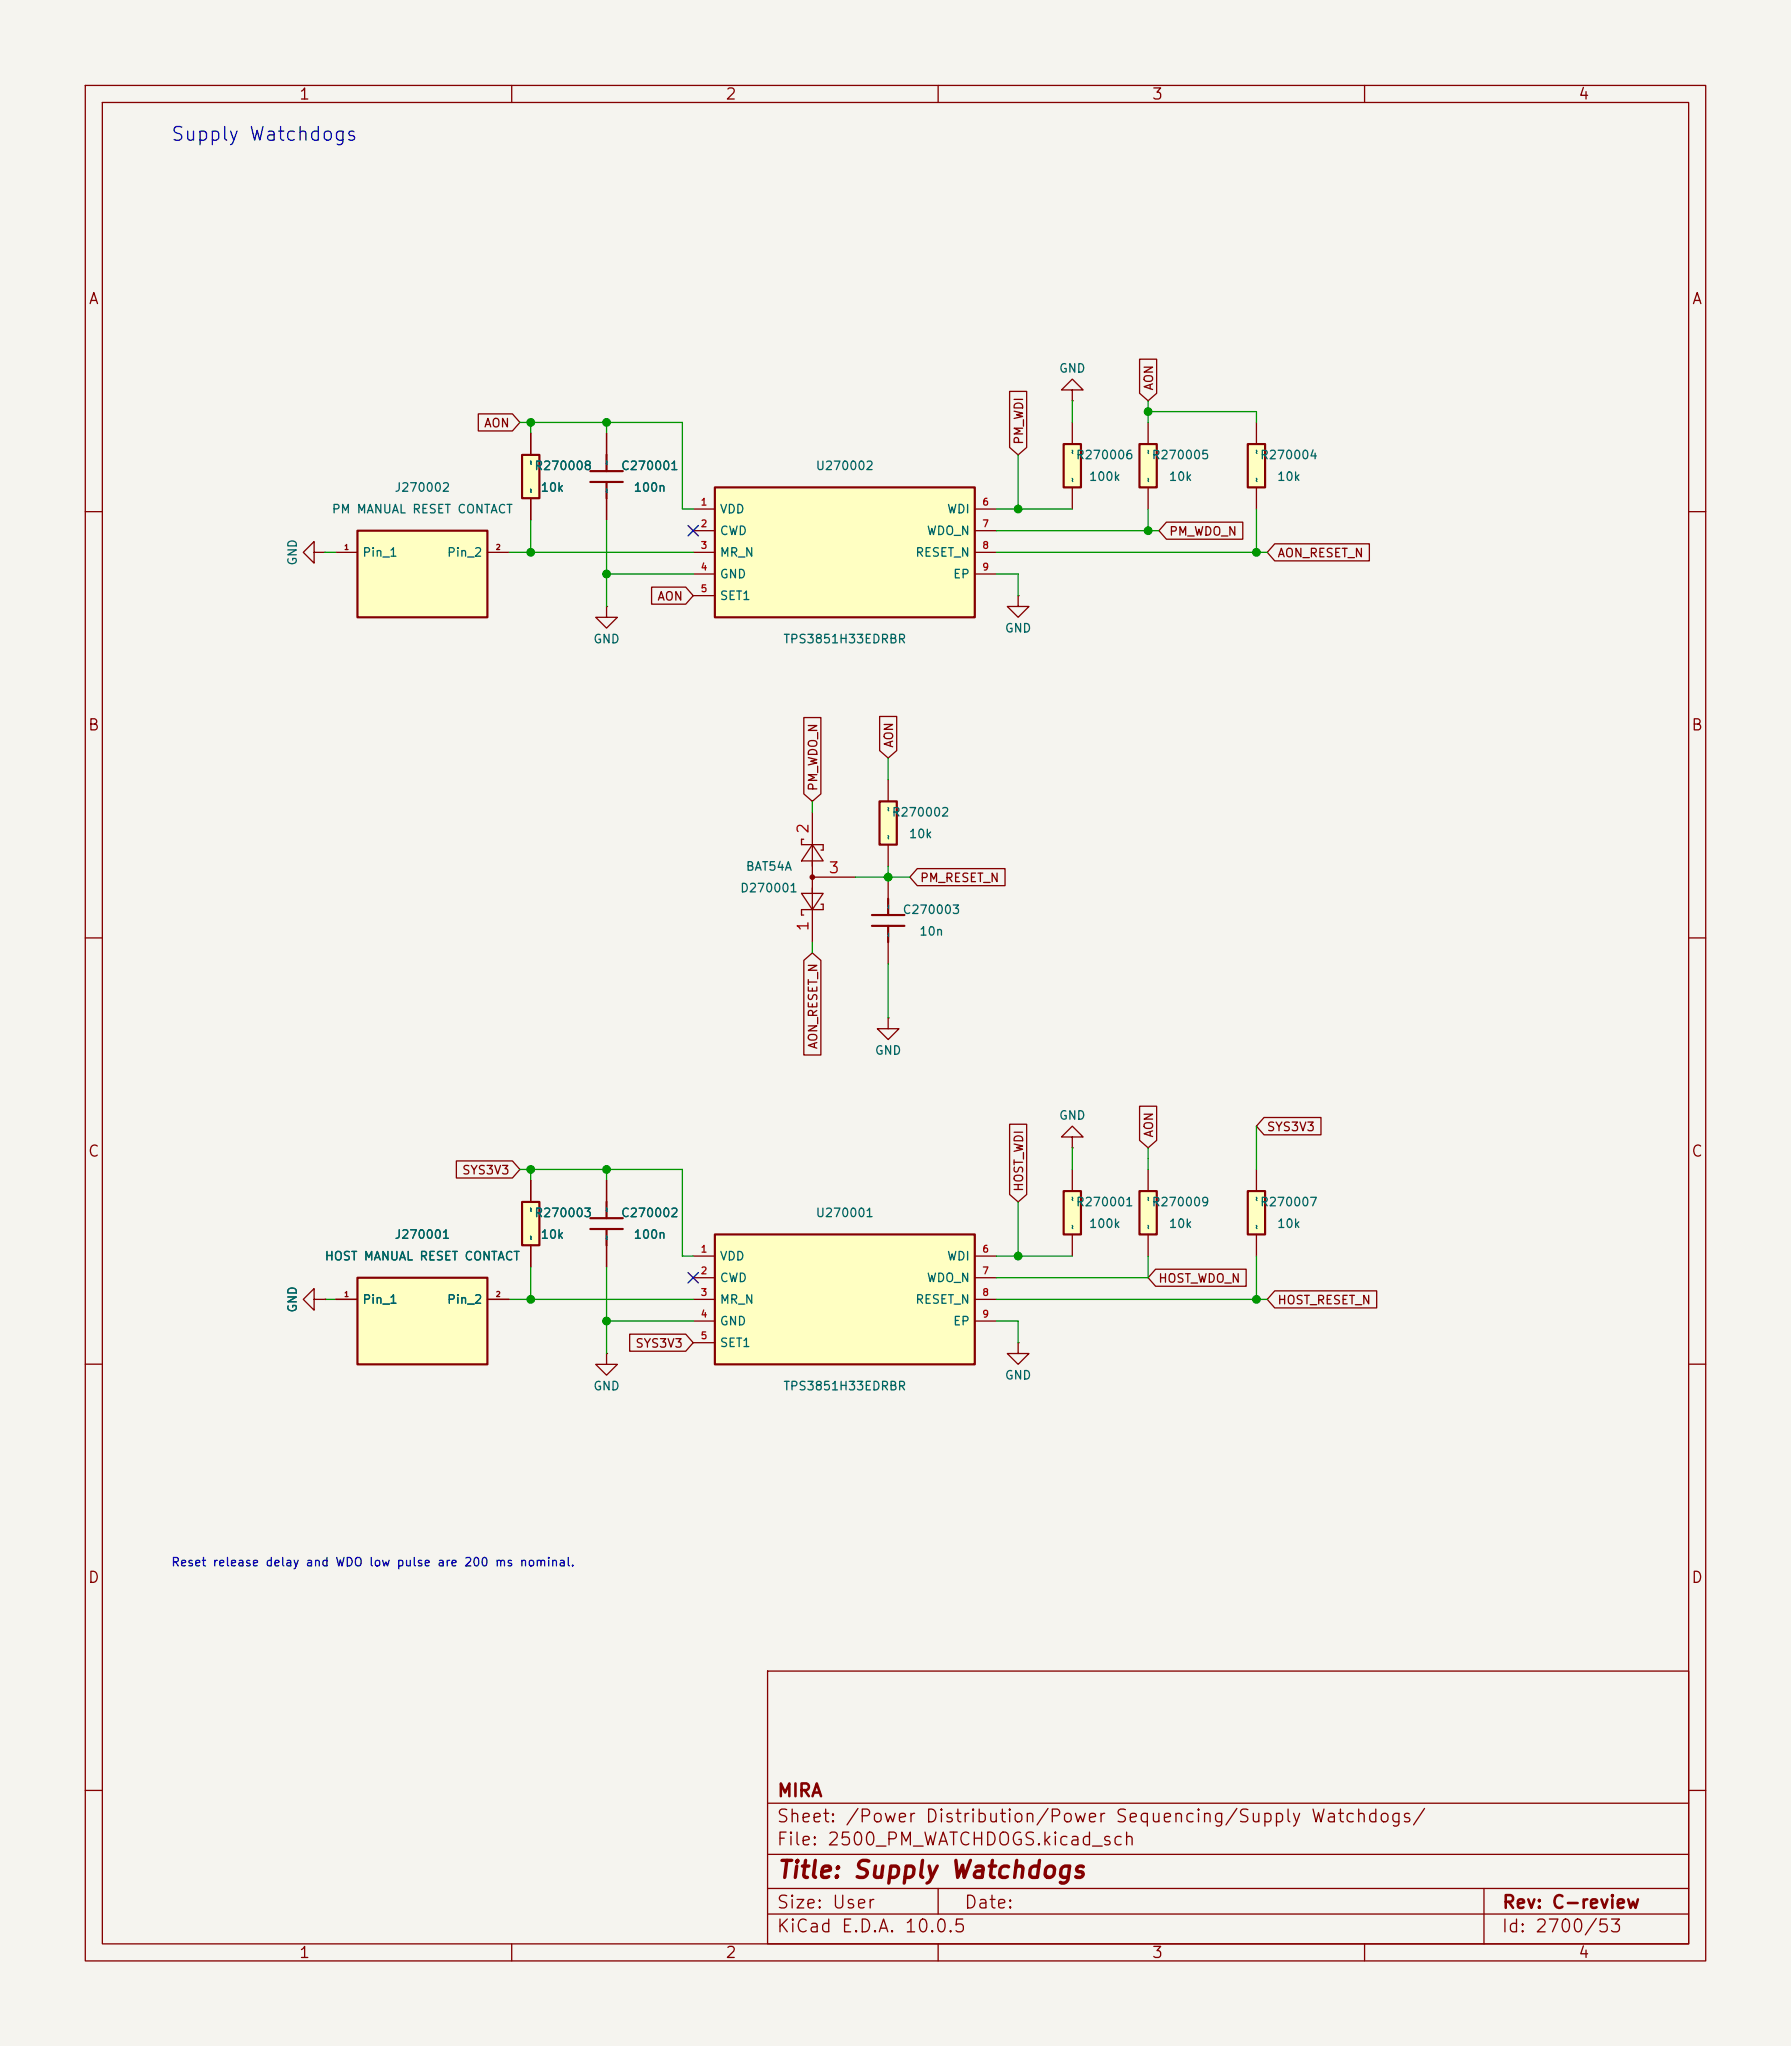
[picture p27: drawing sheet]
<svg xmlns="http://www.w3.org/2000/svg" width="210mm" height="240mm" viewBox="0 0 210 240" stroke-linecap="round" stroke-linejoin="round" font-family="sans-serif">
<defs><g id="words">
<text font-size="2" fill="#840000" x="91" y="220.8">Title: Supply Watchdogs</text>
<text font-size="1.6" fill="#0000c2" x="19.9" y="16.9">Supply Watchdogs</text>
<g font-size="1.5" fill="#840000">
<text x="91" y="214.2">Sheet: /Power Distribution/Power Sequencing/Supply Watchdogs/</text>
<text x="91" y="211.2">MIRA</text>
<text x="91" y="216.9">File: 2500_PM_WATCHDOGS.kicad_sch</text>
<text x="91" y="227.1">KiCad E.D.A. 10.0.5</text>
<text x="91" y="224.3">Size: User</text>
<text x="113" y="224.3">Date:</text>
<text x="176" y="227.1">Id: 2700/53</text>
<text x="176" y="224.3">Rev: C-review</text>
</g>
<g font-size="1.3" fill="#840000">
<text x="35" y="12">1</text>
<text x="85" y="12">2</text>
<text x="135" y="12">3</text>
<text x="185" y="12">4</text>
<text x="10.3" y="36">A</text>
<text x="198.3" y="36">A</text>
<text x="10.2" y="86">B</text>
<text x="198.2" y="86">B</text>
<text x="10.2" y="136">C</text>
<text x="198.2" y="136">C</text>
<text x="10.2" y="186">D</text>
<text x="198.2" y="186">D</text>
<text x="35" y="230">1</text>
<text x="85" y="230">2</text>
<text x="135" y="230">3</text>
<text x="185" y="230">4</text>
</g>
<g font-size="1.3" fill="#a90000">
<text x="95.1" y="97.9" transform="rotate(-90 95.1 97.9)">2</text>
<text x="97.1" y="102.8">3</text>
<text x="95.1" y="109.3" transform="rotate(-90 95.1 109.3)">1</text>
</g>
<g font-size="1" fill="#006464">
<text x="124.1" y="44">GND</text>
<text x="46.2" y="57.9">J270002</text>
<text x="62.6" y="55.4">R270008</text>
<text x="63.3" y="57.9">10k</text>
<text x="72.7" y="55.4">C270001</text>
<text x="74.2" y="57.9">100n</text>
<text x="95.6" y="55.4">U270002</text>
<text x="126.1" y="54.1">R270006</text>
<text x="127.6" y="56.7">100k</text>
<text x="135" y="54.1">R270005</text>
<text x="137" y="56.7">10k</text>
<text x="147.7" y="54.1">R270004</text>
<text x="149.7" y="56.7">10k</text>
<text x="38.8" y="60.5">PM MANUAL RESET CONTACT</text>
<text x="42.4" y="65.5">Pin_1</text>
<text x="52.3" y="65.5">Pin_2</text>
<text x="84.3" y="60.5">VDD</text>
<text x="84.3" y="63">CWD</text>
<text x="84.3" y="65.5">MR_N</text>
<text x="107.3" y="65.5">RESET_N</text>
<text x="108.6" y="63">WDO_N</text>
<text x="111" y="60.5">WDI</text>
<text x="35" y="66.4" transform="rotate(-90 35 66.4)">GND</text>
<text x="84.3" y="68.1">GND</text>
<text x="84.3" y="70.6">SET1</text>
<text x="111.7" y="68.1">EP</text>
<text x="69.5" y="75.7">GND</text>
<text x="91.8" y="75.7">TPS3851H33EDRBR</text>
<text x="117.8" y="74.4">GND</text>
<text x="104.5" y="96">R270002</text>
<text x="106.5" y="98.6">10k</text>
<text x="86.7" y="104.9">D270001</text>
<text x="87.4" y="102.4">BAT54A</text>
<text x="105.8" y="107.5">C270003</text>
<text x="107.7" y="110">10n</text>
<text x="102.5" y="124">GND</text>
<text x="124.1" y="131.6">GND</text>
<text x="62.6" y="143">R270003</text>
<text x="72.7" y="143">C270002</text>
<text x="95.6" y="143">U270001</text>
<text x="126.1" y="141.7">R270001</text>
<text x="135" y="141.7">R270009</text>
<text x="147.7" y="141.7">R270007</text>
<text x="38" y="148.1">HOST MANUAL RESET CONTACT</text>
<text x="46.2" y="145.6">J270001</text>
<text x="63.3" y="145.6">10k</text>
<text x="74.2" y="145.6">100n</text>
<text x="84.3" y="148.1">VDD</text>
<text x="111" y="148.1">WDI</text>
<text x="127.6" y="144.3">100k</text>
<text x="137" y="144.3">10k</text>
<text x="149.7" y="144.3">10k</text>
<text x="35" y="154" transform="rotate(-90 35 154)">GND</text>
<text x="42.4" y="153.2">Pin_1</text>
<text x="52.3" y="153.2">Pin_2</text>
<text x="84.3" y="150.6">CWD</text>
<text x="84.3" y="153.2">MR_N</text>
<text x="84.3" y="155.7">GND</text>
<text x="107.3" y="153.2">RESET_N</text>
<text x="108.6" y="150.6">WDO_N</text>
<text x="111.7" y="155.7">EP</text>
<text x="84.3" y="158.3">SET1</text>
<text x="69.5" y="163.3">GND</text>
<text x="91.8" y="163.3">TPS3851H33EDRBR</text>
<text x="117.8" y="162.1">GND</text>
</g>
<g font-size="1" fill="#840000">
<text x="135.4" y="45.9" transform="rotate(-90 135.4 45.9)">AON</text>
<text x="56.7" y="50.4">AON</text>
<text x="120.2" y="52.2" transform="rotate(-90 120.2 52.2)">PM_WDI</text>
<text x="137" y="63.1">PM_WDO_N</text>
<text x="149.7" y="65.6">AON_RESET_N</text>
<text x="77" y="70.7">AON</text>
<text x="105" y="87.8" transform="rotate(-90 105 87.8)">AON</text>
<text x="96.1" y="92.9" transform="rotate(-90 96.1 92.9)">PM_WDO_N</text>
<text x="107.8" y="103.7">PM_RESET_N</text>
<text x="96.1" y="123.2" transform="rotate(-90 96.1 123.2)">AON_RESET_N</text>
<text x="135.4" y="133.5" transform="rotate(-90 135.4 133.5)">AON</text>
<text x="148.5" y="132.9">SYS3V3</text>
<text x="54.1" y="138">SYS3V3</text>
<text x="120.2" y="139.9" transform="rotate(-90 120.2 139.9)">HOST_WDI</text>
<text x="135.7" y="150.7">HOST_WDO_N</text>
<text x="149.7" y="153.2">HOST_RESET_N</text>
<text x="74.4" y="158.3">SYS3V3</text>
</g>
<text font-size="1" fill="#0000c2" x="20" y="184">Reset release delay and WDO low pulse are 200 ms nominal.</text>
<g font-size=".8" fill="#006464">
<text x="126.3" y="53.4" transform="rotate(-90 126.3 53.4)">~</text>
<text x="135.2" y="53.4" transform="rotate(-90 135.2 53.4)">~</text>
<text x="147.9" y="53.4" transform="rotate(-90 147.9 53.4)">~</text>
<text x="62.8" y="57.9" transform="rotate(-90 62.8 57.9)">~</text>
<text x="62.8" y="54.6" transform="rotate(-90 62.8 54.6)">~</text>
<text x="71.7" y="57.9" transform="rotate(-90 71.7 57.9)">~</text>
<text x="71.7" y="54.6" transform="rotate(-90 71.7 54.6)">~</text>
<text x="126.3" y="56.6" transform="rotate(-90 126.3 56.6)">~</text>
<text x="135.2" y="56.6" transform="rotate(-90 135.2 56.6)">~</text>
<text x="147.9" y="56.6" transform="rotate(-90 147.9 56.6)">~</text>
<text x="104.7" y="95.3" transform="rotate(-90 104.7 95.3)">~</text>
<text x="104.7" y="98.6" transform="rotate(-90 104.7 98.6)">~</text>
<text x="104.7" y="106.7" transform="rotate(-90 104.7 106.7)">~</text>
<text x="104.7" y="110" transform="rotate(-90 104.7 110)">~</text>
<text x="62.8" y="142.3" transform="rotate(-90 62.8 142.3)">~</text>
<text x="71.7" y="142.3" transform="rotate(-90 71.7 142.3)">~</text>
<text x="126.3" y="141" transform="rotate(-90 126.3 141)">~</text>
<text x="135.2" y="141" transform="rotate(-90 135.2 141)">~</text>
<text x="147.9" y="141" transform="rotate(-90 147.9 141)">~</text>
<text x="62.8" y="145.5" transform="rotate(-90 62.8 145.5)">~</text>
<text x="71.7" y="145.5" transform="rotate(-90 71.7 145.5)">~</text>
<text x="126.3" y="144.3" transform="rotate(-90 126.3 144.3)">~</text>
<text x="135.2" y="144.3" transform="rotate(-90 135.2 144.3)">~</text>
<text x="147.9" y="144.3" transform="rotate(-90 147.9 144.3)">~</text>
</g>
<g font-size=".8" fill="#a90000">
<text x="82.1" y="59.5">1</text>
<text x="115.1" y="59.5">6</text>
<text x="82.1" y="62">2</text>
<text x="82.1" y="64.6">3</text>
<text x="115.1" y="62">7</text>
<text x="115.1" y="64.6">8</text>
<text x="82.1" y="67.1">4</text>
<text x="82.1" y="69.7">5</text>
<text x="115.1" y="67.1">9</text>
<text x="82.1" y="147.1">1</text>
<text x="82.1" y="149.7">2</text>
<text x="115.1" y="147.1">6</text>
<text x="115.1" y="149.7">7</text>
<text x="82.1" y="152.2">3</text>
<text x="82.1" y="154.7">4</text>
<text x="115.1" y="152.2">8</text>
<text x="115.1" y="154.7">9</text>
<text x="82.1" y="157.3">5</text>
</g>
<g font-size=".6" fill="#840000">
<text x="40.3" y="64.6">1</text>
<text x="58.1" y="64.6">2</text>
<text x="40.3" y="152.3">1</text>
<text x="58.1" y="152.3">2</text>
</g>
</g></defs>
<path d="M0 0h210v240h-210z" fill="#f5f4ef" stroke="#f5f4ef" stroke-width=".12"/>
<g fill="none" stroke="#840000" stroke-width=".15">
<path d="M10 10h190v220h-190zM12 12h186v216h-186zM60 10v2M110 10v2M160 10v2M10 60h2M198 60h2M10 110h2M198 110h2M10 160h2M198 160h2M90 196h108v32h-108z"/>
<path d="M10 210h2M90 217.5h108M90 211.5h108M198 210h2M60 228v2M90 224.5h108M90 221.5h108M110 221.5v3M110 228v2M160 228v2M174 221.5v6.5"/>
</g>
<path d="M146.3 52.1h2v5.1h-2z" fill="#ffffc2"/>
<path d="M146.3 52.1h2v5.1h-2z" fill="none" stroke="#840000" stroke-width=".25"/>
<path d="M147.3 49.6v2.5M147.3 57.2v2.5M36.8 64.8v-1.3l-1.2 1.3 1.2 1.3v-1.3h1.3M38.1 64.8h.1M71.1 71.1v1.3h1.3l-1.3 1.3-1.3-1.3h1.3M71.1 71.1h.1M104.1 119.4v1.3h1.3l-1.3 1.2-1.2-1.2h1.2M104.1 119.4h.1" fill="none" stroke="#840000" stroke-width=".15"/>
<path d="M41.9 62.3h15.2v10.1h-15.2z" fill="#ffffc2"/>
<path d="M41.9 62.3h15.2v10.1h-15.2z" fill="none" stroke="#840000" stroke-width=".25"/>
<path d="M39.4 64.8h2.5M57.1 64.8h2.6" fill="none" stroke="#840000" stroke-width=".15"/>
<path d="M61.2 53.4h2v5h-2z" fill="#ffffc2"/>
<path d="M61.2 53.4h2v5h-2zM69.2 55.3h3.8M69.2 56.5h3.8M71.1 53.4v1.9M71.1 56.5v1.9" fill="none" stroke="#840000" stroke-width=".25"/>
<path d="M62.2 50.8v2.6M62.2 58.4v2.6M71.1 50.8v2.6M71.1 58.4v2.6" fill="none" stroke="#840000" stroke-width=".15"/>
<path d="M124.7 52.1h2v5.1h-2z" fill="#ffffc2"/>
<path d="M124.7 52.1h2v5.1h-2z" fill="none" stroke="#840000" stroke-width=".25"/>
<path d="M125.7 49.6v2.5M125.7 57.2v2.5" fill="none" stroke="#840000" stroke-width=".15"/>
<path d="M83.8 57.2h30.5v15.2h-30.5z" fill="#ffffc2"/>
<path d="M83.8 57.2h30.5v15.2h-30.5z" fill="none" stroke="#840000" stroke-width=".25"/>
<path d="M81.3 59.7h2.5M114.3 59.7h2.5M81.3 62.3h2.5M81.3 64.8h2.5M81.3 67.3h2.5M81.3 69.9h2.5M114.3 62.3h2.5M114.3 64.8h2.5M114.3 67.3h2.5M119.4 69.9v1.2h1.2l-1.2 1.3-1.3-1.3h1.3M119.4 69.9h.1" fill="none" stroke="#840000" stroke-width=".15"/>
<path d="M133.6 52.1h2v5.1h-2z" fill="#ffffc2"/>
<path d="M133.6 52.1h2v5.1h-2z" fill="none" stroke="#840000" stroke-width=".25"/>
<path d="M125.7 45.7h1.3l-1.3-1.2-1.2 1.2h1.2v1.3M125.7 47h.1M134.6 49.6v2.5M134.6 57.2v2.5" fill="none" stroke="#840000" stroke-width=".15"/>
<path d="M103.1 94h2.1v5.1h-2.1z" fill="#ffffc2"/>
<path d="M103.1 94h2.1v5.1h-2.1zM102.2 107.3h3.8M102.2 108.6h3.8M104.1 105.4v1.9M104.1 108.6v1.9" fill="none" stroke="#840000" stroke-width=".25"/>
<path d="M94.2 98.4h-.2v.7h2.5v.6h-.2M95.2 99.1l1.3 1.9h-2.5zM95.2 95.3v15.2M104.1 91.5v2.5M104.1 99.1v2.5M94 104.8h2.5l-1.3 1.9zM95.2 102.9h5.1M96.3 106.1h.2v.6h-2.5v.6h.2M104.1 102.9v2.5M104.1 110.5v2.6M119.4 157.5v1.3h1.2l-1.2 1.2-1.3-1.2h1.3M119.4 157.5h.1" fill="none" stroke="#840000" stroke-width=".15"/>
<circle cx="95.2" cy="102.9" r=".25" fill="#840000" stroke="#840000" stroke-width=".15"/>
<path d="M124.7 139.7h2v5.1h-2z" fill="#ffffc2"/>
<path d="M124.7 139.7h2v5.1h-2z" fill="none" stroke="#840000" stroke-width=".25"/>
<path d="M125.7 137.2v2.5M125.7 144.8v2.5" fill="none" stroke="#840000" stroke-width=".15"/>
<path d="M133.6 139.7h2v5.1h-2z" fill="#ffffc2"/>
<path d="M133.6 139.7h2v5.1h-2z" fill="none" stroke="#840000" stroke-width=".25"/>
<path d="M125.7 133.4h1.3l-1.3-1.3-1.2 1.3h1.2v1.2M125.7 134.6h.1M134.6 137.2v2.5M134.6 144.8v2.5" fill="none" stroke="#840000" stroke-width=".15"/>
<path d="M146.3 139.7h2v5.1h-2z" fill="#ffffc2"/>
<path d="M146.3 139.7h2v5.1h-2z" fill="none" stroke="#840000" stroke-width=".25"/>
<path d="M147.3 137.2v2.5M147.3 144.8v2.5" fill="none" stroke="#840000" stroke-width=".15"/>
<path d="M61.2 141h2v5.1h-2z" fill="#ffffc2"/>
<path d="M61.2 141h2v5.1h-2z" fill="none" stroke="#840000" stroke-width=".25"/>
<path d="M62.2 138.5v2.5M36.8 152.4v-1.2l-1.2 1.2 1.2 1.3v-1.3h1.3M38.1 152.4h.1M62.2 146.1v2.5" fill="none" stroke="#840000" stroke-width=".15"/>
<path d="M41.9 149.9h15.2v10.1h-15.2z" fill="#ffffc2"/>
<path d="M41.9 149.9h15.2v10.1h-15.2z" fill="none" stroke="#840000" stroke-width=".25"/>
<path d="M39.4 152.4h2.5M57.1 152.4h2.6" fill="none" stroke="#840000" stroke-width=".15"/>
<path d="M83.8 144.8h30.5v15.2h-30.5z" fill="#ffffc2"/>
<path d="M69.2 142.9h3.8M69.2 144.2h3.8M71.1 141v1.9M71.1 144.2v1.9M83.8 144.8h30.5v15.2h-30.5z" fill="none" stroke="#840000" stroke-width=".25"/>
<g fill="none" stroke="#840000" stroke-width=".15">
<path d="M56.1 48.6h4l.9 1-.9 1h-4zM62.2 50.8v2.6M62.2 58.4v2.6M71.1 50.8v2.6M71.1 58.4v2.6M118.4 45.9h2v6.6l-1 .9-1-.9zM133.6 42.1h2v4l-1 .9-1-.9zM76.4 68.9h4l.9 1-.9 1h-4zM136.8 61.3h8.9v2h-8.9l-.9-1zM149.5 63.8h11.1v2h-11.1l-.9-1zM94.2 84.2h2.1v8.9l-1.1 .9-1-.9zM103.1 84h2v4l-1 .9-1-.9z"/>
<path d="M94.2 112.7l1-.9 1.1 .9v11.1h-2.1zM107.6 101.9h10.2v2h-10.2l-.9-1zM53.5 136.2h6.6l.9 1-.9 1h-6.6zM62.2 138.5v2.5M71.1 138.5v2.5M118.4 131.9h2v8.2l-1 .9-1-.9zM133.6 129.8h2v4l-1 .8-1-.8zM148.2 131.1h6.7v2h-6.7l-.9-1zM38.1 152.4h.1M39.4 152.4h2.5M57.1 152.4h2.6M62.2 146.1v2.5"/>
<path d="M71.1 158.8v1.2h1.3l-1.3 1.3-1.3-1.3h1.3M71.1 158.8h.1M71.1 146.1v2.5M73.8 156.5h6.6l.9 1-.9 1h-6.6zM81.3 147.3h2.5M81.3 149.9h2.5M81.3 152.4h2.5M81.3 155h2.5M81.3 157.5h2.5M114.3 147.3h2.5M114.3 149.9h2.5M114.3 152.4h2.5"/>
<path d="M114.3 155h2.5M135.5 148.9h10.6v2h-10.6l-.9-1zM149.5 151.4h11.9v2h-11.9l-.9-1z"/>
</g>
<g fill="none" stroke="#009600" stroke-width=".15">
<path d="M61 49.6h19v10.1h1.3M62.2 49.6v1.2M71.1 49.6v1.2M116.8 59.7h8.9M119.4 53.4v6.3M125.7 47v2.6M134.6 47v2.6M134.6 59.7v2.6M134.6 48.3h12.7v1.3M147.3 59.7v5.1M38.1 64.8h1.3M59.7 64.8h21.6"/>
<path d="M62.2 61v3.8M71.1 61v10.1M71.1 67.3h10.2M116.8 67.3h2.6v2.6M116.8 64.8h31.8M116.8 62.3h19.1M95.2 94v1.3M104.1 88.9v2.6M95.2 110.5v1.3M100.3 102.9h6.4M104.1 101.6v1.3M104.1 113.1v6.3"/>
<path d="M61 137.2h19v10.1h1.3M62.2 137.2v1.3M71.1 137.2v1.3M125.7 134.6v2.6M134.6 134.6v2.6M147.3 132.1v5.1M38.1 152.4h1.3M59.7 152.4h21.6M62.2 148.6v3.8M71.1 148.6v10.2M71.1 155h10.2M116.8 155h2.6v2.5"/>
<path d="M116.8 152.4h31.8M116.8 147.3h8.9M119.4 141v6.3M134.6 147.3v2.6h-17.8M147.3 147.3v5.1"/>
</g>
<path d="M80.7 61.6l1.2 1.3M81.9 61.6l-1.2 1.3M80.7 149.3l1.2 1.2M81.9 149.3l-1.2 1.2" fill="none" stroke="#000084" stroke-width=".15"/>
<g fill="#009600" stroke="#009600" stroke-width=".12">
<circle cx="62.2" cy="137.2" r=".46"/>
<circle cx="62.2" cy="152.4" r=".46"/>
<circle cx="71.1" cy="155" r=".46"/>
<circle cx="71.1" cy="137.2" r=".46"/>
<circle cx="71.1" cy="67.3" r=".46"/>
<circle cx="62.2" cy="64.8" r=".46"/>
<circle cx="62.2" cy="49.6" r=".46"/>
<circle cx="71.1" cy="49.6" r=".46"/>
<circle cx="134.6" cy="62.3" r=".46"/>
<circle cx="119.4" cy="59.7" r=".46"/>
<circle cx="147.3" cy="64.8" r=".46"/>
<circle cx="134.6" cy="48.3" r=".46"/>
<circle cx="104.1" cy="102.9" r=".46"/>
<circle cx="119.4" cy="147.3" r=".46"/>
<circle cx="147.3" cy="152.4" r=".46"/>
</g>
<use href="#words"/>
</svg>
